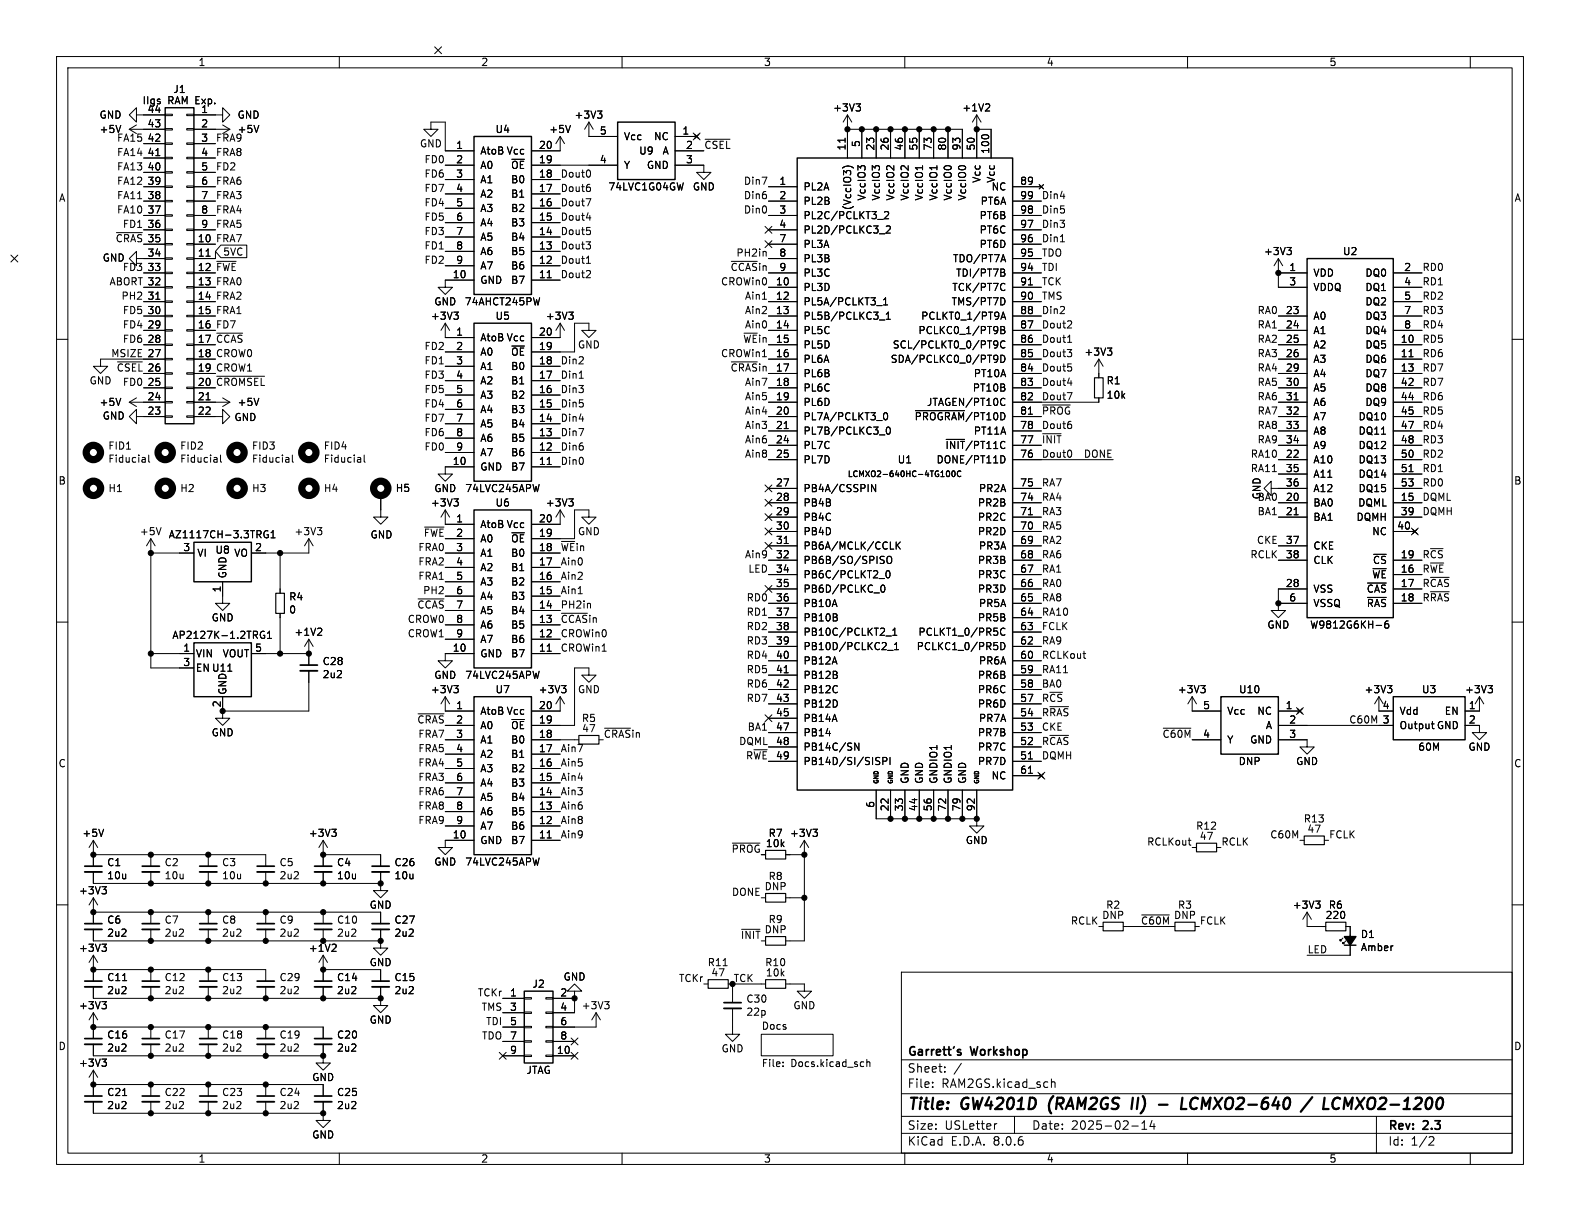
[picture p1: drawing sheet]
<svg xmlns="http://www.w3.org/2000/svg" width="279mm" height="216mm" viewBox="0 0 279 216" stroke-linecap="round" stroke-linejoin="round" font-family="sans-serif">
<defs><g id="words">
<g font-size="2.8">
<text x="160.4" y="196.8">Title:</text>
<text x="170.1" y="196.8">GW4201D</text>
<text x="186.3" y="196.8">(RAM2GS</text>
<text x="201.8" y="196.8">II)</text>
<text x="212.1" y="196.8">LCMXO2-640</text>
<text x="234.4" y="196.8">/</text>
<text x="238.9" y="196.8">LCMXO2-1200</text>
</g>
<g font-size="2.1">
<text x="160.4" y="189.9">Sheet:</text>
<text x="160.4" y="187.1">Garrett's</text>
<text x="171.8" y="187.1">Workshop</text>
<text x="160.4" y="192.6">File:</text>
<text x="166.5" y="192.6">RAM2GS.kicad_sch</text>
<text x="160.4" y="202.8">KiCad</text>
<text x="160.4" y="200">Size:</text>
<text x="167.1" y="200">USLetter</text>
<text x="168.1" y="202.8">E.D.A.</text>
<text x="175.7" y="202.8">8.0.6</text>
<text x="182.4" y="200">Date:</text>
<text x="189.4" y="200">2025-02-14</text>
<text x="245.4" y="200.2">Rev:</text>
<text x="245.4" y="202.8">Id:</text>
<text x="249.5" y="202.8">1/2</text>
<text x="251.8" y="200.2">2.3</text>
</g>
<g font-size="1.8">
<text x="35" y="11.9">1</text>
<text x="85" y="11.9">2</text>
<text x="135" y="11.9">3</text>
<text x="185" y="11.9">4</text>
<text x="235" y="11.9">5</text>
<text x="30.6" y="16.6">J1</text>
<text x="17.5" y="21.2">GND</text>
<text x="17.5" y="23.7">+5V</text>
<text x="25.1" y="18.6">IIgs</text>
<text x="26" y="22.6">43</text>
<text x="26" y="20.1">44</text>
<text x="29.7" y="18.6">RAM Exp.</text>
<text x="35.5" y="20.1">1</text>
<text x="35.5" y="22.6">2</text>
<text x="41.9" y="23.7">+5V</text>
<text x="41.9" y="21.2">GND</text>
<text x="87.5" y="23.7">U4</text>
<text x="97" y="23.7">+5V</text>
<text x="101.5" y="21.2">+3V3</text>
<text x="106" y="23.9">5</text>
<text x="120.6" y="23.9">1</text>
<text x="147.2" y="19.9">+3V3</text>
<text x="170.1" y="19.9">+1V2</text>
<text x="20.6" y="27.7">FA14</text>
<text x="20.6" y="25.1">FA15</text>
<text x="26" y="27.7">41</text>
<text x="26" y="25.1">42</text>
<text x="35.5" y="25.1">3</text>
<text x="35.5" y="27.7">4</text>
<text x="38.1" y="27.7">FRA8</text>
<text x="38.1" y="25.1">FRA9</text>
<text x="74.2" y="26.3">GND</text>
<text x="75" y="28.9">FD0</text>
<text x="80.6" y="26.4">1</text>
<text x="80.6" y="29">2</text>
<text x="84.8" y="27.5">AtoB Vcc</text>
<text x="95.2" y="29">19</text>
<text x="95.2" y="26.4">20</text>
<text x="106" y="29">4</text>
<text x="110.2" y="25">Vcc</text>
<text x="112.9" y="27.5">U9</text>
<text x="115.6" y="25">NC</text>
<text x="117.1" y="27.5">A</text>
<text x="121.2" y="26.4">2</text>
<text x="121.2" y="29">3</text>
<text x="124.5" y="26.4">~{CSEL}</text>
<text x="149.6" y="26.7" transform="rotate(-90 149.6 26.7)">11</text>
<text x="152.1" y="26.1" transform="rotate(-90 152.1 26.1)">5</text>
<text x="154.7" y="26.7" transform="rotate(-90 154.7 26.7)">23</text>
<text x="157.2" y="26.7" transform="rotate(-90 157.2 26.7)">26</text>
<text x="159.8" y="26.7" transform="rotate(-90 159.8 26.7)">46</text>
<text x="162.3" y="26.7" transform="rotate(-90 162.3 26.7)">55</text>
<text x="164.8" y="26.7" transform="rotate(-90 164.8 26.7)">73</text>
<text x="167.4" y="26.7" transform="rotate(-90 167.4 26.7)">80</text>
<text x="169.9" y="26.7" transform="rotate(-90 169.9 26.7)">93</text>
<text x="172.5" y="26.7" transform="rotate(-90 172.5 26.7)">50</text>
<text x="175" y="27.3" transform="rotate(-90 175 27.3)">100</text>
<text x="10.3" y="35.9">A</text>
<text x="20.6" y="32.8">FA12</text>
<text x="20.6" y="30.2">FA13</text>
<text x="20.6" y="35.3">FA11</text>
<text x="26" y="35.3">38</text>
<text x="26" y="32.8">39</text>
<text x="26" y="30.2">40</text>
<text x="35.5" y="30.2">5</text>
<text x="35.5" y="32.8">6</text>
<text x="35.5" y="35.3">7</text>
<text x="38.1" y="30.2">FD2</text>
<text x="38.1" y="32.8">FRA6</text>
<text x="38.1" y="35.3">FRA3</text>
<text x="75" y="34">FD7</text>
<text x="75" y="31.5">FD6</text>
<text x="80.6" y="31.5">3</text>
<text x="80.6" y="34">4</text>
<text x="84.8" y="30.1">A0</text>
<text x="84.8" y="32.6">A1</text>
<text x="84.8" y="35.2">A2</text>
<text x="90.3" y="35.2">B1</text>
<text x="90.3" y="32.6">B0</text>
<text x="90.3" y="30.1">~{OE}</text>
<text x="95.2" y="34">17</text>
<text x="95.2" y="31.5">18</text>
<text x="99.1" y="31.5">Dout0</text>
<text x="99.1" y="34">Dout6</text>
<text x="107.5" y="33.9">74LVC1G04GW</text>
<text x="110.2" y="30.1">Y</text>
<text x="114.3" y="30.1">GND</text>
<text x="122.4" y="33.9">GND</text>
<text x="131.5" y="35.3">Din6</text>
<text x="131.5" y="32.8">Din7</text>
<text x="137.7" y="32.8">1</text>
<text x="137.7" y="35.3">2</text>
<text x="142" y="33.9">PL2A</text>
<text x="153.3" y="35.6" transform="rotate(-90 153.3 35.6)">VccIO3</text>
<text x="155.8" y="35.6" transform="rotate(-90 155.8 35.6)">VccIO3</text>
<text x="158.3" y="35.6" transform="rotate(-90 158.3 35.6)">VccIO2</text>
<text x="160.9" y="35.6" transform="rotate(-90 160.9 35.6)">VccIO2</text>
<text x="163.4" y="35.6" transform="rotate(-90 163.4 35.6)">VccIO1</text>
<text x="166" y="35.6" transform="rotate(-90 166 35.6)">VccIO1</text>
<text x="168.5" y="35.6" transform="rotate(-90 168.5 35.6)">VccIO0</text>
<text x="171" y="35.6" transform="rotate(-90 171 35.6)">VccIO0</text>
<text x="173.6" y="32.4" transform="rotate(-90 173.6 32.4)">Vcc</text>
<text x="175.3" y="33.9">NC</text>
<text x="176.1" y="32.4" transform="rotate(-90 176.1 32.4)">Vcc</text>
<text x="180.3" y="32.8">89</text>
<text x="180.3" y="35.3">99</text>
<text x="184.1" y="35.3">Din4</text>
<text x="267.7" y="35.9">A</text>
<text x="20.6" y="37.8">FA10</text>
<text x="21.6" y="40.4">FD1</text>
<text x="26" y="40.4">36</text>
<text x="26" y="37.8">37</text>
<text x="35.5" y="37.8">8</text>
<text x="35.5" y="40.4">9</text>
<text x="38.1" y="40.4">FRA5</text>
<text x="38.1" y="37.8">FRA4</text>
<text x="75" y="36.6">FD4</text>
<text x="75" y="41.6">FD3</text>
<text x="75" y="39.1">FD5</text>
<text x="80.6" y="36.6">5</text>
<text x="80.6" y="39.1">6</text>
<text x="80.6" y="41.7">7</text>
<text x="84.8" y="37.7">A3</text>
<text x="84.8" y="40.2">A4</text>
<text x="90.3" y="40.2">B3</text>
<text x="90.3" y="37.7">B2</text>
<text x="95.2" y="41.7">14</text>
<text x="95.2" y="39.1">15</text>
<text x="95.2" y="36.6">16</text>
<text x="99.1" y="39.1">Dout4</text>
<text x="99.1" y="36.6">Dout7</text>
<text x="99.1" y="41.6">Dout5</text>
<text x="131.5" y="37.8">Din0</text>
<text x="137.7" y="37.8">3</text>
<text x="137.7" y="40.4">4</text>
<text x="142" y="36.4">PL2B</text>
<text x="142" y="39">PL2C/PCLKT3_2</text>
<text x="142" y="41.5">PL2D/PCLKC3_2</text>
<text x="150.7" y="37.3" transform="rotate(-90 150.7 37.3)">(VccIO3)</text>
<text x="173.1" y="41.5">PT6C</text>
<text x="173.1" y="39">PT6B</text>
<text x="173.3" y="36.4">PT6A</text>
<text x="180.3" y="40.4">97</text>
<text x="180.3" y="37.8">98</text>
<text x="184.1" y="37.8">Din5</text>
<text x="184.1" y="40.4">Din3</text>
<text x="18.1" y="46.5">GND</text>
<text x="20.4" y="42.9">~{CRAS}</text>
<text x="21.6" y="48">FD3</text>
<text x="26" y="45.5">34</text>
<text x="26" y="42.9">35</text>
<text x="34.9" y="42.9">10</text>
<text x="34.9" y="45.5">11</text>
<text x="38.1" y="42.9">FRA7</text>
<text x="38.1" y="48">~{FWE}</text>
<text x="39.4" y="45.4">5VC</text>
<text x="75" y="46.7">FD2</text>
<text x="75" y="44.2">FD1</text>
<text x="80.6" y="44.2">8</text>
<text x="80.6" y="46.7">9</text>
<text x="84.8" y="42.8">A5</text>
<text x="84.8" y="45.3">A6</text>
<text x="84.8" y="47.9">A7</text>
<text x="90.3" y="47.9">B6</text>
<text x="90.3" y="45.3">B5</text>
<text x="90.3" y="42.8">B4</text>
<text x="95.2" y="46.7">12</text>
<text x="95.2" y="44.2">13</text>
<text x="99.1" y="46.7">Dout1</text>
<text x="99.1" y="44.2">Dout3</text>
<text x="129.1" y="48">~{CCAS}in9</text>
<text x="130.1" y="45.5">PH2in</text>
<text x="137.7" y="42.9">7</text>
<text x="137.7" y="45.5">8</text>
<text x="142" y="44">PL3A</text>
<text x="142" y="46.6">PL3B</text>
<text x="168.4" y="46.6">TDO/PT7A</text>
<text x="173.1" y="44">PT6D</text>
<text x="180.3" y="45.5">95</text>
<text x="180.3" y="42.9">96</text>
<text x="184.1" y="45.5">TDO</text>
<text x="184.1" y="48">TDI</text>
<text x="184.1" y="42.9">Din1</text>
<text x="223.4" y="45.3">+3V3</text>
<text x="237.4" y="45.3">U2</text>
<text x="251.5" y="48">RD0</text>
<text x="19.3" y="50.5">ABORT 32</text>
<text x="21.4" y="53.1">PH2</text>
<text x="26" y="53.1">31</text>
<text x="26" y="48">33</text>
<text x="26" y="50.5">32</text>
<text x="34.9" y="48">12</text>
<text x="34.9" y="50.5">13</text>
<text x="34.9" y="53.1">14</text>
<text x="38.1" y="53.1">FRA2</text>
<text x="38.1" y="50.5">FRA0</text>
<text x="80" y="49.3">10</text>
<text x="84.8" y="50.4">GND</text>
<text x="90.3" y="50.4">B7</text>
<text x="95.2" y="49.3">11</text>
<text x="99.1" y="49.3">Dout2</text>
<text x="127.4" y="50.5">CROWin0</text>
<text x="131.6" y="53.1">Ain1</text>
<text x="137.1" y="50.5">10</text>
<text x="137.1" y="53.1">12</text>
<text x="137.7" y="48">9</text>
<text x="142" y="51.7">PL3D</text>
<text x="142" y="49.1">PL3C</text>
<text x="168.3" y="51.7">TCK/PT7C</text>
<text x="169" y="49.1">TDI/PT7B</text>
<text x="180.3" y="53.1">90</text>
<text x="180.3" y="50.5">91</text>
<text x="180.3" y="48">94</text>
<text x="184.1" y="50.5">TCK</text>
<text x="184.1" y="53.1">TMS</text>
<text x="227.9" y="48">1</text>
<text x="227.9" y="50.5">3</text>
<text x="232.2" y="49.1">VDD</text>
<text x="232.2" y="51.7">VDDQ</text>
<text x="241.4" y="49.1">DQ0</text>
<text x="241.4" y="51.7">DQ1</text>
<text x="248.2" y="48">2</text>
<text x="248.2" y="50.5">4</text>
<text x="248.2" y="53.1">5</text>
<text x="251.5" y="50.5">RD1</text>
<text x="251.5" y="53.1">RD2</text>
<text x="21.6" y="58.2">FD4</text>
<text x="21.6" y="55.6">FD5</text>
<text x="26" y="58.2">29</text>
<text x="26" y="55.6">30</text>
<text x="34.9" y="55.6">15</text>
<text x="34.9" y="58.2">16</text>
<text x="38.1" y="55.6">FRA1</text>
<text x="38.1" y="58.2">FD7</text>
<text x="76.1" y="56.7">+3V3</text>
<text x="76.7" y="54.2">GND</text>
<text x="80.6" y="59.4">1</text>
<text x="82.1" y="54.2">74AHCT245PW</text>
<text x="87.5" y="56.7">U5</text>
<text x="95.2" y="59.4">20</text>
<text x="96.4" y="56.7">+3V3</text>
<text x="131.6" y="58.2">Ain0</text>
<text x="131.6" y="55.6">Ain2</text>
<text x="137.1" y="55.6">13</text>
<text x="137.1" y="58.2">14</text>
<text x="142" y="54.2">PL5A/PCLKT3_1</text>
<text x="142" y="56.7">PL5B/PCLKC3_1</text>
<text x="142" y="59.3">PL5C</text>
<text x="162.3" y="59.3">PCLKC0_1/PT9B</text>
<text x="162.8" y="56.7">PCLKT0_1/PT9A</text>
<text x="168.2" y="54.2">TMS/PT7D</text>
<text x="180.3" y="58.2">87</text>
<text x="180.3" y="55.6">88</text>
<text x="184.1" y="58.2">Dout2</text>
<text x="184.1" y="55.6">Din2</text>
<text x="222.3" y="55.6">RA0</text>
<text x="222.3" y="58.2">RA1</text>
<text x="227.3" y="55.6">23</text>
<text x="227.3" y="58.2">24</text>
<text x="232.2" y="56.7">A0</text>
<text x="232.2" y="59.3">A1</text>
<text x="241.4" y="54.2">DQ2</text>
<text x="241.4" y="56.7">DQ3</text>
<text x="241.4" y="59.3">DQ4</text>
<text x="248.2" y="55.6">7</text>
<text x="248.2" y="58.2">8</text>
<text x="251.5" y="55.6">RD3</text>
<text x="251.5" y="58.2">RD4</text>
<text x="19.6" y="63.2">MSIZE 27</text>
<text x="20.5" y="65.8">~{CSEL}</text>
<text x="21.6" y="60.7">FD6</text>
<text x="26" y="65.8">26</text>
<text x="26" y="60.7">28</text>
<text x="26" y="63.2">27</text>
<text x="34.9" y="60.7">17</text>
<text x="34.9" y="63.2">18</text>
<text x="34.9" y="65.8">19</text>
<text x="38.1" y="63.2">CROW0</text>
<text x="38.1" y="65.8">CROW1</text>
<text x="38.1" y="60.7">~{CCAS}</text>
<text x="75" y="62">FD2</text>
<text x="75" y="64.5">FD1</text>
<text x="80.6" y="62">2</text>
<text x="80.6" y="64.5">3</text>
<text x="84.8" y="60.6">AtoB Vcc</text>
<text x="84.8" y="63.1">A0</text>
<text x="84.8" y="65.6">A1</text>
<text x="90.3" y="65.6">B0</text>
<text x="90.3" y="63.1">~{OE}</text>
<text x="95.2" y="64.5">18</text>
<text x="95.2" y="62">19</text>
<text x="99.1" y="64.5">Din2</text>
<text x="102.1" y="61.8">GND</text>
<text x="127.4" y="63.2">CROWin1</text>
<text x="129.1" y="65.8">~{CRAS}in17</text>
<text x="131.3" y="60.7">~{WE}in15</text>
<text x="137.1" y="63.2">16</text>
<text x="137.1" y="60.7">15</text>
<text x="137.1" y="65.8">17</text>
<text x="142" y="61.8">PL5D</text>
<text x="142" y="64.4">PL6A</text>
<text x="157.4" y="64.4">SDA/PCLKC0_0/PT9D</text>
<text x="157.8" y="61.8">SCL/PCLKT0_0/PT9C</text>
<text x="180.3" y="65.8">84</text>
<text x="180.3" y="63.2">85</text>
<text x="180.3" y="60.7">86</text>
<text x="184.1" y="65.8">Dout5</text>
<text x="184.1" y="60.7">Dout1</text>
<text x="184.1" y="63.2">Dout3</text>
<text x="191.7" y="63.1">+3V3</text>
<text x="222.3" y="60.7">RA2</text>
<text x="222.3" y="63.2">RA3</text>
<text x="222.3" y="65.8">RA4</text>
<text x="227.3" y="60.7">25</text>
<text x="227.3" y="63.2">26</text>
<text x="227.3" y="65.8">29</text>
<text x="232.2" y="61.8">A2</text>
<text x="232.2" y="64.4">A3</text>
<text x="241.4" y="61.8">DQ5</text>
<text x="241.4" y="64.4">DQ6</text>
<text x="247.6" y="60.7">10</text>
<text x="247.6" y="63.2">11</text>
<text x="247.6" y="65.8">13</text>
<text x="251.5" y="63.2">RD6</text>
<text x="251.5" y="60.7">RD5</text>
<text x="251.5" y="65.8">RD7</text>
<text x="15.7" y="68.2">GND</text>
<text x="17.5" y="72">+5V</text>
<text x="21.6" y="68.3">FD0</text>
<text x="26" y="70.9">24</text>
<text x="26" y="68.3">25</text>
<text x="34.9" y="68.3">20</text>
<text x="34.9" y="70.9">21</text>
<text x="38.1" y="68.3">~{CROMSEL}</text>
<text x="41.9" y="72">+5V</text>
<text x="75" y="69.6">FD5</text>
<text x="75" y="67">FD3</text>
<text x="80.6" y="67.1">4</text>
<text x="80.6" y="69.6">5</text>
<text x="84.8" y="68.2">A2</text>
<text x="84.8" y="70.7">A3</text>
<text x="90.3" y="70.7">B2</text>
<text x="90.3" y="68.2">B1</text>
<text x="95.2" y="69.6">16</text>
<text x="95.2" y="67.1">17</text>
<text x="99.1" y="67">Din1</text>
<text x="99.1" y="69.6">Din3</text>
<text x="131.6" y="70.9">Ain5</text>
<text x="131.6" y="68.3">Ain7</text>
<text x="137.1" y="68.3">18</text>
<text x="137.1" y="70.9">19</text>
<text x="142" y="66.9">PL6B</text>
<text x="142" y="69.4">PL6C</text>
<text x="142" y="72">PL6D</text>
<text x="163.8" y="72">JTAGEN/PT10C</text>
<text x="171.9" y="69.4">PT10B</text>
<text x="172.1" y="66.9">PT10A</text>
<text x="180.3" y="70.9">82</text>
<text x="180.3" y="68.3">83</text>
<text x="184.1" y="68.3">Dout4</text>
<text x="184.1" y="70.9">Dout7</text>
<text x="195.6" y="68.2">R1</text>
<text x="195.6" y="70.7">10k</text>
<text x="222.3" y="68.3">RA5</text>
<text x="222.3" y="70.9">RA6</text>
<text x="227.3" y="68.3">30</text>
<text x="227.3" y="70.9">31</text>
<text x="232.2" y="66.9">A4</text>
<text x="232.2" y="69.4">A5</text>
<text x="232.2" y="72">A6</text>
<text x="241.4" y="66.9">DQ7</text>
<text x="241.4" y="69.4">DQ8</text>
<text x="241.4" y="72">DQ9</text>
<text x="247.6" y="68.3">42</text>
<text x="247.6" y="70.9">44</text>
<text x="251.5" y="68.3">RD7</text>
<text x="251.5" y="70.9">RD6</text>
<text x="18.1" y="74.4">GND</text>
<text x="26" y="73.4">23</text>
<text x="34.9" y="73.4">22</text>
<text x="41.4" y="74.7">GND</text>
<text x="75" y="72.1">FD4</text>
<text x="75" y="77.2">FD6</text>
<text x="75" y="74.7">FD7</text>
<text x="80.6" y="72.1">6</text>
<text x="80.6" y="74.7">7</text>
<text x="80.6" y="77.2">8</text>
<text x="84.8" y="73.3">A4</text>
<text x="84.8" y="75.8">A5</text>
<text x="90.3" y="75.8">B4</text>
<text x="90.3" y="73.3">B3</text>
<text x="95.2" y="77.2">13</text>
<text x="95.2" y="74.7">14</text>
<text x="95.2" y="72.1">15</text>
<text x="99.1" y="77.2">Din7</text>
<text x="99.1" y="74.7">Din4</text>
<text x="99.1" y="72.1">Din5</text>
<text x="131.6" y="75.9">Ain3</text>
<text x="131.6" y="73.4">Ain4</text>
<text x="137.1" y="73.4">20</text>
<text x="137.1" y="75.9">21</text>
<text x="142" y="74.5">PL7A/PCLKT3_0</text>
<text x="142" y="77.1">PL7B/PCLKC3_0</text>
<text x="161.6" y="74.5">~{PROGRAM}/PT10D</text>
<text x="172.1" y="77.1">PT11A</text>
<text x="180.3" y="75.9">78</text>
<text x="180.3" y="73.4">81</text>
<text x="184.1" y="73.4">~{PROG}</text>
<text x="184.1" y="75.9">Dout6</text>
<text x="222.3" y="75.9">RA8</text>
<text x="222.3" y="73.4">RA7</text>
<text x="227.3" y="73.4">32</text>
<text x="227.3" y="75.9">33</text>
<text x="232.2" y="74.5">A7</text>
<text x="232.2" y="77.1">A8</text>
<text x="240.1" y="74.5">DQ10</text>
<text x="240.1" y="77.1">DQ11</text>
<text x="247.6" y="73.4">45</text>
<text x="247.6" y="75.9">47</text>
<text x="251.5" y="75.9">RD4</text>
<text x="251.5" y="73.4">RD5</text>
<text x="19.1" y="79.7">FID1</text>
<text x="19.1" y="82">Fiducial</text>
<text x="31.8" y="79.7">FID2</text>
<text x="31.8" y="82">Fiducial</text>
<text x="44.5" y="79.7">FID3</text>
<text x="44.5" y="82">Fiducial</text>
<text x="57.2" y="79.7">FID4</text>
<text x="57.2" y="82">Fiducial</text>
<text x="75" y="79.7">FD0</text>
<text x="80" y="82.3">10</text>
<text x="80.6" y="79.8">9</text>
<text x="84.8" y="83.4">GND</text>
<text x="84.8" y="78.3">A6</text>
<text x="84.8" y="80.9">A7</text>
<text x="90.3" y="83.4">B7</text>
<text x="90.3" y="80.9">B6</text>
<text x="90.3" y="78.3">B5</text>
<text x="95.2" y="82.3">11</text>
<text x="95.2" y="79.8">12</text>
<text x="99.1" y="82.3">Din0</text>
<text x="99.1" y="79.7">Din6</text>
<text x="131.6" y="81">Ain8</text>
<text x="131.6" y="78.5">Ain6</text>
<text x="137.1" y="78.5">24</text>
<text x="137.1" y="81">25</text>
<text x="142" y="79.6">PL7C</text>
<text x="142" y="82.1">PL7D</text>
<text x="158.6" y="82.1">U1</text>
<text x="165.5" y="82.1">DONE/PT11D</text>
<text x="167.1" y="79.6">~{INIT}/PT11C</text>
<text x="180.3" y="81">76</text>
<text x="180.3" y="78.5">77</text>
<text x="184.1" y="81">Dout0</text>
<text x="184.1" y="78.5">~{INIT}</text>
<text x="191.6" y="81">DONE</text>
<text x="221.1" y="81">RA10</text>
<text x="221.1" y="83.6">RA11</text>
<text x="222.3" y="78.5">RA9</text>
<text x="227.3" y="81">22</text>
<text x="227.3" y="78.5">34</text>
<text x="227.3" y="83.6">35</text>
<text x="232.2" y="82.1">A10</text>
<text x="232.2" y="79.6">A9</text>
<text x="240.1" y="79.6">DQ12</text>
<text x="240.1" y="82.1">DQ13</text>
<text x="247.6" y="78.5">48</text>
<text x="247.6" y="81">50</text>
<text x="247.6" y="83.6">51</text>
<text x="251.5" y="83.6">RD1</text>
<text x="251.5" y="78.5">RD3</text>
<text x="251.5" y="81">RD2</text>
<text x="10.3" y="85.9">B</text>
<text x="19.1" y="87.2">H1</text>
<text x="31.8" y="87.2">H2</text>
<text x="44.5" y="87.2">H3</text>
<text x="57.2" y="87.2">H4</text>
<text x="69.9" y="87.2">H5</text>
<text x="76.1" y="89.8">+3V3</text>
<text x="76.7" y="87.2">GND</text>
<text x="82.2" y="87.2">74LVC245APW</text>
<text x="87.5" y="89.8">U6</text>
<text x="96.4" y="89.8">+3V3</text>
<text x="137.1" y="86.1">27</text>
<text x="137.1" y="88.6">28</text>
<text x="142" y="87.2">PB4A/CSSPIN</text>
<text x="142" y="89.8">PB4B</text>
<text x="172.8" y="89.8">PR2B</text>
<text x="173" y="87.2">PR2A</text>
<text x="180.3" y="88.6">74</text>
<text x="180.3" y="86.1">75</text>
<text x="184.1" y="88.6">RA4</text>
<text x="184.1" y="86.1">RA7</text>
<text x="222.3" y="88.6">BA0</text>
<text x="223.1" y="88.4" transform="rotate(-90 223.1 88.4)">GND</text>
<text x="227.3" y="88.6">20</text>
<text x="227.3" y="86.1">36</text>
<text x="232.2" y="89.8">BA0</text>
<text x="232.2" y="84.7">A11</text>
<text x="232.2" y="87.2">A12</text>
<text x="240.1" y="89.8">DQML</text>
<text x="240.1" y="84.7">DQ14</text>
<text x="240.1" y="87.2">DQ15</text>
<text x="247.6" y="88.6">15</text>
<text x="247.6" y="86.1">53</text>
<text x="251.5" y="88.6">DQML</text>
<text x="251.5" y="86.1">RD0</text>
<text x="267.7" y="85.9">B</text>
<text x="24.6" y="94.8">+5V</text>
<text x="29.7" y="95.4">AZ1117CH-3.3TRG1</text>
<text x="52" y="94.8">+3V3</text>
<text x="65.4" y="95.4">GND</text>
<text x="74.8" y="95">~{FWE}2</text>
<text x="80.6" y="92.5">1</text>
<text x="80.6" y="95">2</text>
<text x="84.8" y="93.6">AtoB Vcc</text>
<text x="95.2" y="95">19</text>
<text x="95.2" y="92.5">20</text>
<text x="102.1" y="94.8">GND</text>
<text x="137.1" y="91.2">29</text>
<text x="137.1" y="93.7">30</text>
<text x="142" y="92.3">PB4C</text>
<text x="142" y="94.8">PB4D</text>
<text x="172.8" y="94.8">PR2D</text>
<text x="172.8" y="92.3">PR2C</text>
<text x="180.3" y="93.7">70</text>
<text x="180.3" y="91.2">71</text>
<text x="184.1" y="91.2">RA3</text>
<text x="184.1" y="93.7">RA5</text>
<text x="222.3" y="91.2">BA1</text>
<text x="227.3" y="91.2">21</text>
<text x="232.2" y="92.3">BA1</text>
<text x="239.8" y="92.3">DQMH</text>
<text x="242.6" y="94.8">NC</text>
<text x="247" y="93.7">40</text>
<text x="247.6" y="91.2">39</text>
<text x="251.5" y="91.2">DQMH</text>
<text x="32.3" y="97.5">3</text>
<text x="34.8" y="98.7">VI</text>
<text x="38" y="98.1">U8</text>
<text x="41.3" y="98.7">VO</text>
<text x="45" y="97.5">2</text>
<text x="73.9" y="97.5">FRA0</text>
<text x="73.9" y="100.1">FRA2</text>
<text x="80.6" y="97.5">3</text>
<text x="80.6" y="100.1">4</text>
<text x="84.8" y="96.1">A0</text>
<text x="84.8" y="98.7">A1</text>
<text x="84.8" y="101.2">A2</text>
<text x="90.3" y="101.2">B1</text>
<text x="90.3" y="98.7">B0</text>
<text x="90.3" y="96.1">~{OE}</text>
<text x="95.2" y="100.1">17</text>
<text x="95.2" y="97.5">18</text>
<text x="99.1" y="100.1">Ain0</text>
<text x="99.1" y="97.5">~{WE}in</text>
<text x="131.6" y="98.8">Ain9</text>
<text x="132.2" y="101.3">LED</text>
<text x="137.1" y="96.3">31</text>
<text x="137.1" y="98.8">32</text>
<text x="137.1" y="101.3">34</text>
<text x="142" y="97.4">PB6A/MCLK/CCLK</text>
<text x="142" y="99.9">PB6B/SO/SPISO</text>
<text x="172.8" y="99.9">PR3B</text>
<text x="173" y="97.4">PR3A</text>
<text x="180.3" y="101.3">67</text>
<text x="180.3" y="98.8">68</text>
<text x="180.3" y="96.3">69</text>
<text x="184.1" y="96.3">RA2</text>
<text x="184.1" y="98.8">RA6</text>
<text x="184.1" y="101.3">RA1</text>
<text x="221" y="98.8">RCLK</text>
<text x="222.2" y="96.3">CKE</text>
<text x="227.3" y="96.3">37</text>
<text x="227.3" y="98.8">38</text>
<text x="232.2" y="97.4">CKE</text>
<text x="232.2" y="99.9">CLK</text>
<text x="242.7" y="99.9">~{CS}</text>
<text x="247.6" y="101.3">16</text>
<text x="247.6" y="98.8">19</text>
<text x="251.5" y="98.8">R~{CS}</text>
<text x="251.5" y="101.3">R~{WE}</text>
<text x="39.1" y="104.8" transform="rotate(-90 39.1 104.8)">1</text>
<text x="40.2" y="102.4" transform="rotate(-90 40.2 102.4)">GND</text>
<text x="51" y="106.4">R4</text>
<text x="73.7" y="107.7">~{CCAS}7</text>
<text x="73.9" y="102.6">FRA1</text>
<text x="74.7" y="105.1">PH2</text>
<text x="80.6" y="102.6">5</text>
<text x="80.6" y="105.2">6</text>
<text x="80.6" y="107.7">7</text>
<text x="84.8" y="103.7">A3</text>
<text x="84.8" y="106.3">A4</text>
<text x="90.3" y="106.3">B3</text>
<text x="90.3" y="103.7">B2</text>
<text x="95.2" y="107.7">14</text>
<text x="95.2" y="105.2">15</text>
<text x="95.2" y="102.6">16</text>
<text x="99.1" y="102.6">Ain2</text>
<text x="99.1" y="107.7">PH2in</text>
<text x="99.1" y="105.1">Ain1</text>
<text x="131.9" y="106.4">RD0</text>
<text x="137.1" y="103.9">35</text>
<text x="137.1" y="106.4">36</text>
<text x="142" y="102.5">PB6C/PCLKT2_0</text>
<text x="142" y="105">PB6D/PCLKC_0</text>
<text x="142" y="107.5">PB10A</text>
<text x="172.8" y="105">PR3D</text>
<text x="172.8" y="102.5">PR3C</text>
<text x="173" y="107.5">PR5A</text>
<text x="180.3" y="106.4">65</text>
<text x="180.3" y="103.9">66</text>
<text x="184.1" y="103.9">RA0</text>
<text x="184.1" y="106.4">RA8</text>
<text x="227.3" y="103.9">28</text>
<text x="227.9" y="106.4">6</text>
<text x="232.2" y="105">VSS</text>
<text x="232.2" y="107.5">VSSQ</text>
<text x="241.6" y="105">~{CAS}</text>
<text x="241.6" y="107.5">~{RAS}</text>
<text x="242.6" y="102.5">~{WE}</text>
<text x="247.6" y="103.9">17</text>
<text x="247.6" y="106.4">18</text>
<text x="251.5" y="103.9">R~{CAS}</text>
<text x="251.5" y="106.4">R~{RAS}</text>
<text x="30.4" y="113.2">AP2127K-1.2TRG1</text>
<text x="37.3" y="110.1">GND</text>
<text x="51" y="108.7">0</text>
<text x="52" y="112.6">+1V2</text>
<text x="72" y="110.2">CROW0</text>
<text x="72" y="112.8">CROW1</text>
<text x="80.6" y="110.2">8</text>
<text x="80.6" y="112.8">9</text>
<text x="84.8" y="108.8">A5</text>
<text x="84.8" y="111.4">A6</text>
<text x="84.8" y="113.9">A7</text>
<text x="90.3" y="113.9">B6</text>
<text x="90.3" y="111.4">B5</text>
<text x="90.3" y="108.8">B4</text>
<text x="95.2" y="112.8">12</text>
<text x="95.2" y="110.2">13</text>
<text x="99.1" y="112.8">CROWin0</text>
<text x="99.1" y="110.2">~{CCAS}in</text>
<text x="131.9" y="111.5">RD2</text>
<text x="131.9" y="109">RD1</text>
<text x="137.1" y="109">37</text>
<text x="137.1" y="111.5">38</text>
<text x="142" y="110.1">PB10B</text>
<text x="142" y="112.6">PB10C/PCLKT2_1</text>
<text x="162.3" y="112.6">PCLKT1_0/PR5C</text>
<text x="172.8" y="110.1">PR5B</text>
<text x="180.3" y="111.5">63</text>
<text x="180.3" y="109">64</text>
<text x="184.1" y="109">RA10</text>
<text x="184.1" y="111.5">FCLK</text>
<text x="224" y="111.4">GND</text>
<text x="231.6" y="111.4">W9812G6KH-6</text>
<text x="32.3" y="115.3">1</text>
<text x="32.3" y="117.9">3</text>
<text x="34.5" y="116.4">VIN</text>
<text x="34.5" y="119">EN U11</text>
<text x="39.3" y="116.4">VOUT</text>
<text x="45" y="115.3">5</text>
<text x="57" y="117.8">C28</text>
<text x="80" y="115.3">10</text>
<text x="84.8" y="116.4">GND</text>
<text x="90.3" y="116.4">B7</text>
<text x="95.2" y="115.3">11</text>
<text x="99.1" y="115.3">CROWin1</text>
<text x="131.9" y="114">RD3</text>
<text x="131.9" y="116.6">RD4</text>
<text x="131.9" y="119.1">RD5</text>
<text x="137.1" y="114">39</text>
<text x="137.1" y="116.6">40</text>
<text x="137.1" y="119.1">41</text>
<text x="142" y="115.2">PB10D/PCLKC2_1</text>
<text x="142" y="117.7">PB12A</text>
<text x="162" y="115.2">PCLKC1_0/PR5D</text>
<text x="173" y="117.7">PR6A</text>
<text x="180.3" y="119.1">59</text>
<text x="180.3" y="116.6">60</text>
<text x="180.3" y="114">62</text>
<text x="184.1" y="119.1">RA11</text>
<text x="184.1" y="116.6">RCLKout</text>
<text x="184.1" y="114">RA9</text>
<text x="39.1" y="125.2" transform="rotate(-90 39.1 125.2)">2</text>
<text x="40.2" y="122.9" transform="rotate(-90 40.2 122.9)">GND</text>
<text x="57" y="120.1">2u2</text>
<text x="76.1" y="122.8">+3V3</text>
<text x="76.7" y="120.2">GND</text>
<text x="80.6" y="125.5">1</text>
<text x="82.2" y="120.2">74LVC245APW</text>
<text x="87.5" y="122.8">U7</text>
<text x="95.1" y="122.8">+3V3</text>
<text x="95.2" y="125.5">20</text>
<text x="102.1" y="122.8">GND</text>
<text x="131.9" y="121.7">RD6</text>
<text x="131.9" y="124.2">RD7</text>
<text x="137.1" y="121.7">42</text>
<text x="137.1" y="124.2">43</text>
<text x="142" y="120.2">PB12B</text>
<text x="142" y="122.8">PB12C</text>
<text x="142" y="125.3">PB12D</text>
<text x="172.8" y="125.3">PR6D</text>
<text x="172.8" y="122.8">PR6C</text>
<text x="172.8" y="120.2">PR6B</text>
<text x="180.3" y="124.2">57</text>
<text x="180.3" y="121.7">58</text>
<text x="184.1" y="121.7">BA0</text>
<text x="184.1" y="124.2">R~{CS}</text>
<text x="208.2" y="122.8">+3V3</text>
<text x="212.7" y="125.5">5</text>
<text x="219" y="122.8">U10</text>
<text x="227.3" y="125.5">1</text>
<text x="241.2" y="122.8">+3V3</text>
<text x="244.4" y="125.5">4</text>
<text x="251.4" y="122.8">U3</text>
<text x="259" y="122.8">+3V3</text>
<text x="259.6" y="125.5">1</text>
<text x="37.3" y="130.4">GND</text>
<text x="73.7" y="128">~{CRAS}2</text>
<text x="73.9" y="130.5">FRA7</text>
<text x="80.6" y="130.6">3</text>
<text x="80.6" y="128">2</text>
<text x="84.8" y="126.6">AtoB Vcc</text>
<text x="84.8" y="129.1">A0</text>
<text x="84.8" y="131.7">A1</text>
<text x="90.3" y="131.7">B0</text>
<text x="90.3" y="129.1">~{OE}</text>
<text x="95.2" y="130.6">18</text>
<text x="95.2" y="128">19</text>
<text x="102.8" y="127.9">R5</text>
<text x="102.8" y="129.7">47</text>
<text x="106.7" y="130.5">~{CRAS}in</text>
<text x="130.6" y="131.8">DQML</text>
<text x="132.1" y="129.3">BA1</text>
<text x="137.1" y="126.7">45</text>
<text x="137.1" y="129.3">47</text>
<text x="137.1" y="131.8">48</text>
<text x="142" y="127.9">PB14A</text>
<text x="142" y="130.4">PB14</text>
<text x="172.8" y="130.4">PR7B</text>
<text x="173" y="127.9">PR7A</text>
<text x="180.3" y="131.8">52</text>
<text x="180.3" y="129.3">53</text>
<text x="180.3" y="126.7">54</text>
<text x="184.1" y="131.8">R~{CAS}</text>
<text x="184.1" y="126.7">R~{RAS}</text>
<text x="184.1" y="129.3">CKE</text>
<text x="205.5" y="130.5">~{C60M}4</text>
<text x="212.7" y="130.6">4</text>
<text x="216.9" y="131.7">Y</text>
<text x="216.9" y="126.6">Vcc</text>
<text x="221" y="131.7">GND</text>
<text x="222.2" y="126.6">NC</text>
<text x="223.8" y="129.1">A</text>
<text x="227.9" y="128">2</text>
<text x="227.9" y="130.6">3</text>
<text x="238.5" y="128">C60M 3</text>
<text x="244.4" y="128">3</text>
<text x="247.4" y="129.1">Output</text>
<text x="247.4" y="126.6">Vdd</text>
<text x="254" y="129.1">GND</text>
<text x="255.4" y="126.6">EN</text>
<text x="259.6" y="128">2</text>
<text x="10.3" y="135.9">C</text>
<text x="73.9" y="135.6">FRA4</text>
<text x="73.9" y="133.1">FRA5</text>
<text x="80.6" y="133.1">4</text>
<text x="80.6" y="135.6">5</text>
<text x="84.8" y="134.2">A2</text>
<text x="84.8" y="136.8">A3</text>
<text x="90.3" y="136.8">B2</text>
<text x="90.3" y="134.2">B1</text>
<text x="95.2" y="135.6">16</text>
<text x="95.2" y="133.1">17</text>
<text x="99.1" y="135.6">Ain5</text>
<text x="99.1" y="133.1">Ain7</text>
<text x="131.8" y="134.4">R~{WE}</text>
<text x="137.1" y="134.4">49</text>
<text x="142" y="132.9">PB14C/SN</text>
<text x="142" y="135.5">PB14D/SI/SISPI</text>
<text x="172.8" y="135.5">PR7D</text>
<text x="172.8" y="132.9">PR7C</text>
<text x="180.3" y="134.4">51</text>
<text x="180.3" y="136.9">61</text>
<text x="184.1" y="134.4">DQMH</text>
<text x="218.9" y="135.5">DNP</text>
<text x="229.1" y="135.5">GND</text>
<text x="250.7" y="132.9">60M</text>
<text x="259.6" y="132.9">GND</text>
<text x="267.7" y="135.9">C</text>
<text x="73.9" y="138.2">FRA3</text>
<text x="73.9" y="143.2">FRA8</text>
<text x="73.9" y="140.7">FRA6</text>
<text x="80.6" y="138.2">6</text>
<text x="80.6" y="140.7">7</text>
<text x="80.6" y="143.3">8</text>
<text x="84.8" y="139.3">A4</text>
<text x="84.8" y="141.8">A5</text>
<text x="90.3" y="141.8">B4</text>
<text x="90.3" y="139.3">B3</text>
<text x="95.2" y="143.3">13</text>
<text x="95.2" y="140.7">14</text>
<text x="95.2" y="138.2">15</text>
<text x="99.1" y="138.2">Ain4</text>
<text x="99.1" y="140.7">Ain3</text>
<text x="99.1" y="143.2">Ain6</text>
<text x="154.7" y="142.9" transform="rotate(-90 154.7 142.9)">6</text>
<text x="157.2" y="143.6" transform="rotate(-90 157.2 143.6)">22</text>
<text x="159.8" y="143.6" transform="rotate(-90 159.8 143.6)">33</text>
<text x="160.9" y="138.7" transform="rotate(-90 160.9 138.7)">GND</text>
<text x="162.3" y="143.6" transform="rotate(-90 162.3 143.6)">44</text>
<text x="163.4" y="138.7" transform="rotate(-90 163.4 138.7)">GND</text>
<text x="164.8" y="143.6" transform="rotate(-90 164.8 143.6)">56</text>
<text x="166" y="138.7" transform="rotate(-90 166 138.7)">GNDIO1</text>
<text x="167.4" y="143.6" transform="rotate(-90 167.4 143.6)">72</text>
<text x="168.5" y="138.7" transform="rotate(-90 168.5 138.7)">GNDIO1</text>
<text x="169.9" y="143.6" transform="rotate(-90 169.9 143.6)">79</text>
<text x="171" y="138.7" transform="rotate(-90 171 138.7)">GND</text>
<text x="172.5" y="143.6" transform="rotate(-90 172.5 143.6)">92</text>
<text x="175.3" y="138">NC</text>
<text x="14.5" y="148.2">+5V</text>
<text x="54.5" y="148.2">+3V3</text>
<text x="73.9" y="145.8">FRA9</text>
<text x="80" y="148.3">10</text>
<text x="80.6" y="145.8">9</text>
<text x="84.8" y="149.5">GND</text>
<text x="84.8" y="144.4">A6</text>
<text x="84.8" y="146.9">A7</text>
<text x="90.3" y="149.5">B7</text>
<text x="90.3" y="146.9">B6</text>
<text x="90.3" y="144.4">B5</text>
<text x="95.2" y="148.3">11</text>
<text x="95.2" y="145.8">12</text>
<text x="99.1" y="148.3">Ain9</text>
<text x="99.1" y="145.8">Ain8</text>
<text x="135.3" y="150">10k</text>
<text x="135.8" y="148.2">R7</text>
<text x="139.6" y="148.2">+3V3</text>
<text x="170.7" y="149.5">GND</text>
<text x="202.8" y="149.6">RCLKout</text>
<text x="211.4" y="146.9">R12</text>
<text x="212" y="148.7">47</text>
<text x="215.9" y="149.6">RCLK</text>
<text x="224.5" y="148.3">C60M</text>
<text x="230.5" y="145.6">R13</text>
<text x="231.1" y="147.5">47</text>
<text x="234.9" y="148.3">FCLK</text>
<text x="18.9" y="153.4">C1</text>
<text x="18.9" y="155.7">10u</text>
<text x="29" y="153.4">C2</text>
<text x="29" y="155.7">10u</text>
<text x="39.2" y="153.4">C3</text>
<text x="39.2" y="155.7">10u</text>
<text x="49.3" y="153.4">C5</text>
<text x="49.3" y="155.7">2u2</text>
<text x="59.5" y="153.4">C4</text>
<text x="59.5" y="155.7">10u</text>
<text x="69.7" y="153.4">C26</text>
<text x="69.7" y="155.7">10u</text>
<text x="76.7" y="153.3">GND</text>
<text x="82.2" y="153.3">74LVC245APW</text>
<text x="129.3" y="150.9">~{PROG}</text>
<text x="135.8" y="155.8">R8</text>
<text x="13.9" y="158.3">+3V3</text>
<text x="65.3" y="160.9">GND</text>
<text x="129.3" y="158.5">DONE</text>
<text x="135.1" y="157.6">DNP</text>
<text x="195.5" y="160.9">R2</text>
<text x="208.2" y="160.9">R3</text>
<text x="228.5" y="160.9">+3V3</text>
<text x="234.9" y="160.9">R6</text>
<text x="18.9" y="163.5">C6</text>
<text x="18.9" y="165.8">2u2</text>
<text x="29" y="163.5">C7</text>
<text x="29" y="165.8">2u2</text>
<text x="39.2" y="163.5">C8</text>
<text x="39.2" y="165.8">2u2</text>
<text x="49.3" y="163.5">C9</text>
<text x="49.3" y="165.8">2u2</text>
<text x="59.5" y="163.5">C10</text>
<text x="59.5" y="165.8">2u2</text>
<text x="69.7" y="163.5">C27</text>
<text x="69.7" y="165.8">2u2</text>
<text x="130.9" y="166.1">~{INIT}</text>
<text x="135.1" y="165.2">DNP</text>
<text x="135.8" y="163.4">R9</text>
<text x="189.3" y="163.6">RCLK</text>
<text x="194.8" y="162.7">DNP</text>
<text x="201.7" y="163.6">~{C60M}</text>
<text x="207.5" y="162.7">DNP</text>
<text x="212.1" y="163.6">FCLK</text>
<text x="234.3" y="162.7">220</text>
<text x="240.5" y="166.1">D1</text>
<text x="13.9" y="168.5">+3V3</text>
<text x="18.9" y="173.7">C11</text>
<text x="29" y="173.7">C12</text>
<text x="39.2" y="173.7">C13</text>
<text x="49.3" y="173.7">C29</text>
<text x="54.5" y="168.5">+1V2</text>
<text x="59.5" y="173.7">C14</text>
<text x="65.3" y="171">GND</text>
<text x="69.7" y="173.7">C15</text>
<text x="99.6" y="173.6">GND</text>
<text x="120" y="173.7">TCKr</text>
<text x="125.1" y="171">R11</text>
<text x="125.7" y="172.9">47</text>
<text x="129.6" y="173.7">TCK</text>
<text x="135.2" y="171">R10</text>
<text x="135.3" y="172.9">10k</text>
<text x="231.1" y="168.6">LED</text>
<text x="240.5" y="168.4">Amber</text>
<text x="13.9" y="178.7">+3V3</text>
<text x="18.9" y="176">2u2</text>
<text x="29" y="176">2u2</text>
<text x="39.2" y="176">2u2</text>
<text x="49.3" y="176">2u2</text>
<text x="59.5" y="176">2u2</text>
<text x="69.7" y="176">2u2</text>
<text x="84.4" y="176.3">TCKr</text>
<text x="85.1" y="178.8">TMS</text>
<text x="90.1" y="176.3">1</text>
<text x="90.1" y="178.8">3</text>
<text x="94.1" y="174.9">J2</text>
<text x="99" y="176.3">2</text>
<text x="99" y="178.8">4</text>
<text x="102.8" y="178.7">+3V3</text>
<text x="131.9" y="177.5">C30</text>
<text x="131.9" y="179.8">22p</text>
<text x="140.2" y="178.7">GND</text>
<text x="10.3" y="185.9">D</text>
<text x="18.9" y="183.8">C16</text>
<text x="29" y="183.8">C17</text>
<text x="39.2" y="183.8">C18</text>
<text x="49.3" y="183.8">C19</text>
<text x="59.5" y="183.8">C20</text>
<text x="65.3" y="181.2">GND</text>
<text x="85.1" y="183.9">TDO 7</text>
<text x="85.9" y="181.3">TDI</text>
<text x="90.1" y="181.4">5</text>
<text x="90.1" y="183.9">7</text>
<text x="99" y="181.4">6</text>
<text x="99" y="183.9">8</text>
<text x="134.6" y="182.2">Docs</text>
<text x="267.7" y="185.9">D</text>
<text x="13.9" y="188.8">+3V3</text>
<text x="18.9" y="186.2">2u2</text>
<text x="29" y="186.2">2u2</text>
<text x="39.2" y="186.2">2u2</text>
<text x="49.3" y="186.2">2u2</text>
<text x="55.1" y="191.4">GND</text>
<text x="59.5" y="186.2">2u2</text>
<text x="90.1" y="186.4">9</text>
<text x="93" y="190.1">JTAG</text>
<text x="98.4" y="186.4">10</text>
<text x="127.5" y="186.3">GND</text>
<text x="134.6" y="189">File:</text>
<text x="139.8" y="189">Docs.kicad_sch</text>
<text x="18.9" y="194">C21</text>
<text x="18.9" y="196.3">2u2</text>
<text x="29" y="194">C22</text>
<text x="29" y="196.3">2u2</text>
<text x="39.2" y="194">C23</text>
<text x="39.2" y="196.3">2u2</text>
<text x="49.3" y="194">C24</text>
<text x="49.3" y="196.3">2u2</text>
<text x="59.5" y="194">C25</text>
<text x="59.5" y="196.3">2u2</text>
<text x="55.1" y="201.5">GND</text>
<text x="35" y="205.8">1</text>
<text x="85" y="205.8">2</text>
<text x="135" y="205.8">3</text>
<text x="185" y="205.8">4</text>
<text x="235" y="205.8">5</text>
</g>
<text font-size="1.4" x="149.8" y="84.6">LCMXO2-640HC-4TG100C</text>
<g font-size="1.1">
<text x="155.5" y="138.7" transform="rotate(-90 155.5 138.7)">GND</text>
<text x="158.1" y="138.7" transform="rotate(-90 158.1 138.7)">GND</text>
<text x="173.3" y="138.7" transform="rotate(-90 173.3 138.7)">GND</text>
</g>
</g></defs>
<g fill="none" stroke="#000" stroke-width=".18">
<path d="M10 10h259.4v195.9h-259.4zM12 12h255.4v191.9h-255.4zM60 10v2M76.9 8.3l1.2 1.2M78.1 8.3l-1.2 1.2M105.7 19.6h.7l-.4 .5M110 10v2M151.4 18.4h.8l-.5 .4M151.9 18.8l.3 .3v.3l-.3 .2M160 10v2M174.8 18.4l.2 .2v.3l-.8 .7h.8M210 10v2"/>
<path d="M260 10v2M21.4 22.2l-.5 1.2M22.9 22.9h6.3M22.9 22.9l1.2 .7M24.1 20.3v1.3l-1.2-1.3 1.2-1.2v1.2h5.1M24.1 22.1l-1.2 .8M25.4 25.4h3.8M25.4 38.1h3.8M25.4 35.6h3.8M25.4 33h3.8M25.4 27.9h3.8M25.4 30.5h3.8"/>
<path d="M27.5 27.5h.8M29.2 38h1.3v.2h-1.3zM29.2 35.4h1.3v.3h-1.3zM29.2 32.9h1.3v.2h-1.3zM29.2 30.4h1.3v.2h-1.3zM29.2 27.8h1.3v.3h-1.3zM29.2 25.3h1.3v.2h-1.3zM29.2 22.7h1.3v.3h-1.3zM29.2 20.2h1.3v.2h-1.3zM33 38h1.3v.2h-1.3zM33 35.4h1.3v.3h-1.3zM33 32.9h1.3v.2h-1.3z"/>
<path d="M33 30.4h1.3v.2h-1.3zM33 27.8h1.3v.3h-1.3zM33 25.3h1.3v.2h-1.3zM33 22.7h1.3v.3h-1.3zM33 20.2h1.3v.2h-1.3zM34.3 20.3h5.1v1.3l1.2-1.3-1.2-1.2v1.2M34.3 22.9h6.3M34.3 25.4h3.8M34.3 38.1h3.8M34.3 35.6h3.8M34.3 33h3.8M34.3 27.9h3.8"/>
<path d="M34.3 30.5h3.8M39.4 22.1l1.2 .8M40.6 22.9l-1.2 .7M45.8 22.2l-.5 1.2M76.2 22.9h-1.3l1.3 1.2 1.3-1.2h-1.3v-1.3h2.5v5.1h5.1M78.7 29.2h5.1M78.7 39.4h5.1M78.7 36.8h5.1M78.7 34.3h5.1M78.7 31.8h5.1M94 29.2h15.2M94 39.4h5.1"/>
<path d="M94 36.8h5.1M94 34.3h5.1M94 31.8h5.1M99.1 24.1v2.6h-5.1M99.1 24.1l-.8 1.3M99.1 24.1l.7 1.3M100.9 22.2l-.4 1.2M103.6 35.1h.9l-.6 1.3M103.7 38.5h.8M104.1 21.6v2.5h5.1M104.1 21.6l-.7 1.3M104.1 21.6l.8 1.3"/>
<path d="M104.3 30.2l.1 .3-.1 .7M104.3 33.1l.1 .2-.1 .5M106.2 20.1l.2 .3v.3l-.2 .2M119.4 29.2h5.1v1.3h-1.3l1.3 1.3 1.2-1.3h-1.2M119.4 24.1h3.8M119.4 26.7h5.1M122.6 23.5l1.2 1.2M123.8 23.5l-1.2 1.2M124.7 24.6h4.4M135.9 38.1h5.1M135.9 35.6h5.1M135.9 33h5.1"/>
<path d="M149 29.7a1.46 1.46 0 0 1 1.9 0M149.4 24.4v.8M149.9 22.9h20.3v5M149.9 20.3v7.6M149.9 20.3l-.8 1.3M149.9 20.3l.7 1.3M152.4 22.9v5M154.9 22.9v5M155.2 38.8h1M156.4 37.5l.5-.1 .2 .4-.7 .9h.7M157.5 22.9v5M160 22.9v5"/>
<path d="M162.6 22.9v5M163.1 29.3v.7M165.1 22.9v5M165.7 29.3v.7M167.6 22.9v5M172.7 22.9h2.6v5M172.7 20.3v7.6M172.7 20.3l-.7 1.3M172.7 20.3l.8 1.3M179.1 38.1h5M179.1 35.6h5M179.1 33h5"/>
<path d="M183.8 32.6l.7 .8M184.5 32.6l-.7 .8M1.9 45.1l1.2 1.2M3.1 45.1l-1.2 1.2M10 60h2M20.6 41.1h4.6M24.1 45.7v1.3l-1.2-1.3 1.2-1.2v1.2h5.1M25.4 43.2h3.8M25.4 48.3h3.8M25.4 50.8h3.8M25.4 53.3h3.8M25.4 55.9h3.8"/>
<path d="M25.4 58.4h3.8M25.4 40.6h3.8M27.5 52.9h.8M29.2 58.3h1.3v.2h-1.3zM29.2 55.8h1.3v.2h-1.3zM29.2 53.2h1.3v.3h-1.3zM29.2 50.7h1.3v.2h-1.3zM29.2 48.1h1.3v.3h-1.3zM29.2 45.6h1.3v.2h-1.3zM29.2 43.1h1.3v.2h-1.3zM29.2 40.5h1.3v.3h-1.3zM33 58.3h1.3v.2h-1.3z"/>
<path d="M33 55.8h1.3v.2h-1.3zM33 53.2h1.3v.3h-1.3zM33 50.7h1.3v.2h-1.3zM33 48.1h1.3v.3h-1.3zM33 45.6h1.3v.2h-1.3zM33 43.1h1.3v.2h-1.3zM33 40.5h1.3v.3h-1.3zM34.3 43.2h3.8M34.3 48.3h3.8M34.3 50.8h3.8M34.3 53.3h3.8M34.3 55.9h3.8"/>
<path d="M34.3 58.4h3.8M34.3 40.6h3.8M36.4 45.3h.8M38.1 44.5v1.2h-3.8M38.3 46.2h3.5M38.3 58.9h4.6M39.1 43.3h4.5v2.3h-4.5l-1-1.1zM78.7 57.2l-.7 1.2M78.7 57.2v2.5h5.1M78.7 57.2l.8 1.2M78.7 47h5.1M78.7 44.5h5.1"/>
<path d="M78.7 41.9h5.1M80.3 55.2h.7l-.4 .5M80.8 55.7l.2 .2v.3l-.2 .3M83.8 49.5h-5.1v1.3h-1.2l1.2 1.3 1.3-1.3h-1.3M94 49.5h5.1M94 47h5.1M94 44.5h5.1M94 41.9h5.1M95.4 52.6l-.3 1.3M96.8 49.1h.7M99.1 57.2l-.8 1.2M99.1 57.2v2.5h-5.1"/>
<path d="M99.1 57.2l.7 1.2M100.6 55.2h.8l-.5 .5M101.1 55.7l.3 .2v.3l-.3 .3M103.6 42.8h.8l-.4 .4M103.7 46.6h.7M103.8 40.2h.6M103.9 45.5l.2-.2v1.3M104.1 58.4h1.3l-1.3 1.3-1.2-1.3h1.2v-1.2h-2.5v5h-7.6M104.3 47.9l.1 .2v.3l-.8 .7h.8M104.3 43.3l.1 .2-.1 .5M104.3 40.8l.1 .1-.1 .5M129.3 46.2h4.6"/>
<path d="M134.8 52.9h.7M135.3 42.6l1.2 1.2M135.3 40l1.2 1.2M135.4 44.5l.1 .8M135.9 43.2h5.1M135.9 45.7h5.1M135.9 48.3h5.1M135.9 50.8h5.1M135.9 53.3h5.1M135.9 55.9h5.1M135.9 58.4h5.1M135.9 40.6h5.1"/>
<path d="M136.5 42.6l-1.2 1.2M136.5 40l-1.2 1.2M155 54h1M155.5 56.6h1M155.5 41.3h1M156.2 53.9h.8M156.2 53l.4-.4v1.3M156.7 56.5h.7M156.7 55.6l.4-.4v1.3M156.7 40.1l.5-.2 .2 .4-.7 .9h.7M177 57.7h.4l.3 .3-.3 .3 .3 .2v.3l-.2 .2h-.5zM177 47.6l.6 .1 .1 .2-.3 .3"/>
<path d="M177 58.3h.4M177 56.5l.4-1.3 .4 1.3M177 48.2h.4M177.1 56.1h.6M177.1 45.9h.6M177.3 52.6a.68 .68 0 0 1 .4 .7 .68 .68 0 0 1-.4 .6M177.3 50.1l.4 .1M177.4 45l.4 1.3M177.4 48.2l.3 .2v.3l-.7 .1M177.7 51.3l-.4 .1M179.1 43.2h5M179.1 45.7h5"/>
<path d="M179.1 48.3h5M179.1 50.8h5M179.1 53.3h5M179.1 55.9h5M179.1 58.4h5M179.1 40.6h5M181.9 50.4h.7M187.5 42.8h.7M189 59.4l.1-.1v1.2M189.4 56.8l.1 .2v.3l-.8 .7h.8M226.1 48.3h5M226.1 45.7v5.1h5"/>
<path d="M226.1 55.9h5M226.1 58.4h5M226.1 45.7l-.8 1.3M226.1 45.7l.7 1.3M227.6 43.8h.8l-.5 .4M228.1 44.2l.3 .3v.3l-.3 .2M246.4 48.3h5.1M246.4 50.8h5.1M246.4 53.3h5.1M246.4 55.9h5.1M246.4 58.4h5.1M267.4 60h2"/>
<path d="M20.8 64h4.4M21.4 70.4l-.5 1.3M22.9 71.1h6.3M22.9 71.1l1.2 .8M24.1 73.7v1.2l-1.2-1.2 1.2-1.3v1.3h5.1M24.1 70.4l-1.2 .7M25.4 61h3.8M25.4 66h3.8M25.4 68.6h3.8M29.2 73.5h1.3v.3h-1.3zM29.2 71h1.3v.2h-1.3zM29.2 68.5h1.3v.2h-1.3z"/>
<path d="M29.2 65.9h1.3v.3h-1.3zM29.2 63.4h1.3v.2h-1.3zM29.2 60.8h1.3v.3h-1.3zM29.2 63.5h-11.4v1.3h-1.3l1.3 1.2 1.2-1.2h-1.2M33 73.5h1.3v.3h-1.3zM33 71h1.3v.2h-1.3zM33 68.5h1.3v.2h-1.3zM33 65.9h1.3v.3h-1.3zM33 63.4h1.3v.2h-1.3zM33 60.8h1.3v.3h-1.3zM34.3 73.7h5.1v1.2l1.2-1.2-1.2-1.3v1.3M34.3 71.1h6.3"/>
<path d="M34.3 61h3.8M34.3 63.5h3.8M34.3 66h3.8M34.3 68.6h3.8M36.4 70.7h.8M38.3 66.5h8.5M39.4 70.4l1.2 .7M40.6 71.1l-1.2 .8M45.8 70.4l-.5 1.3M78.7 77.5h5.1M78.7 74.9h5.1M78.7 72.4h5.1"/>
<path d="M78.7 69.9h5.1M78.7 67.3h5.1M78.7 64.8h5.1M78.7 62.2h5.1M94 77.5h5.1M94 74.9h5.1M94 72.4h5.1M94 69.9h5.1M94 67.3h5.1M94 64.8h5.1M102.4 66.9h.8M129.3 64h4.6"/>
<path d="M135.9 71.1h5.1M135.9 61h5.1M135.9 63.5h5.1M135.9 66h5.1M135.9 68.6h5.1M135.9 73.7h5.1M135.9 76.2h5.1M135.9 78.7h5.1M138.7 75.8h.7M155.5 76.9h1M156.4 73.1l.1-.1a.68 .68 0 0 1 .5 .6 .68 .68 0 0 1-.5 .6l-.1-.1-.2-.3zM156.8 75.6l.2-.1a.68 .68 0 0 1 .5 .6 .68 .68 0 0 1-.5 .7l-.2-.1-.1-.4z"/>
<path d="M161.9 72.6h8.7M167.3 77.7h3.3M175.8 60.3h.4l.2 .1a.84 .84 0 0 1-.3 1.1h-.3M175.8 62.9l.4-.1 .2 .1a.84 .84 0 0 1-.3 1.2h-.3M176.4 63.4l-.2 .2-.4-.1M176.4 60.8l-.2 .3-.4-.1M177 62.8a.64 .64 0 0 1 .7 .6 .64 .64 0 0 1-.7 .7zM177.2 70.5l.3-.1 .2 .2M177.7 60.4a.6 .6 0 0 0-.8 .4 .6 .6 0 0 0 .6 .7l.2-.1M177.7 71.6l-.2 .1-.3-.1M179.1 61h5M179.1 63.5h5"/>
<path d="M179.1 66h5M179.1 68.6h5M179.1 73.7h5M179.1 76.2h5M179.1 78.7h5M181.9 73.2h.7M184.4 71.6h4.9M184.4 76.7h3.2M188.7 69.4h.9l-.6 1.3M188.7 61.8h.8l-.4 .5M188.8 67.7h.8M188.8 60.5h.7"/>
<path d="M188.8 64.3h.7M189.4 79.7l.1 .4-.1 .6M189.4 62.4l.1 .1-.1 .5M189.4 64.9l.1 .2-.1 .5M189.4 75.1l.1 .1-.1 .5M194.3 70.4v.7h-15.2M194.3 63.5l-.8 1.3M194.3 63.5v3.3M194.3 63.5l.8 1.3M195.8 61.5h.8l-.4 .5M196.4 62l.2 .3v.3l-.2 .2M226.1 71.1h5"/>
<path d="M226.1 61h5M226.1 63.5h5M226.1 66h5M226.1 68.6h5M226.1 73.7h5M226.1 76.2h5M226.1 78.7h5M228.8 70.7h.8M246.4 71.1h5.1M246.4 61h5.1M246.4 63.5h5.1M246.4 66h5.1"/>
<path d="M246.4 68.6h5.1M246.4 73.7h5.1M246.4 76.2h5.1M246.4 78.7h5.1M249.2 63.1h.7M25.6 80.9l.1 .8M25.7 81.7h-.1M25.7 81.2h-.1M26.3 80.5v1.1l.2 .1M26.7 95.3v22.8h7.6M26.7 97.8h7.6M26.7 95.3l.7 1.2"/>
<path d="M26.7 95.3l-.8 1.2M28.5 93.3l-.4 1.3M38.3 80.9l.1 .8M38.4 81.7h-.1M38.4 81.2h-.1M39 80.5v1.1l.2 .1M47.4 93.9a.59 .59 0 0 0-.7 .6 .59 .59 0 0 0 .7 .5v-.4h-.2M47.9 95.1h.8M47.9 94.2l.4-.4v1.3M49.5 97.8v7.1M51 80.9l.1 .8M51.1 81.7h-.1"/>
<path d="M51.1 81.2h-.1M51.7 80.5v1.1l.2 .1M54.6 95.3v2.5h-10.2M54.6 95.3l-.8 1.2M54.6 95.3l.8 1.2M56.1 93.3h.8l-.4 .5M56.7 93.8l.2 .2v.3l-.2 .3M63.7 80.9l.1 .8M63.8 81.7h-.1M63.8 81.2h-.1M64.4 80.5v1.1l.2 .1M67.3 87.6v3.8h1.3l-1.3 1.3-1.2-1.3h1.2"/>
<path d="M75.1 93.2h3.4M78.7 90.2v2.5h5.1M78.7 80h5.1M78.7 97.8h5.1M78.7 90.2l-.7 1.2M78.7 90.2l.8 1.2M78.7 95.3h5.1M80.3 88.2h.7l-.4 .5M80.8 88.7l.2 .2v.3l-.2 .3M83.8 82.6h-5.1v1.2h-1.2l1.2 1.3 1.3-1.3h-1.3M94 82.6h5.1M94 80h5.1"/>
<path d="M94 97.8h5.1M95.3 85.7l-.3 1.2M96.8 82.1h.7M99.1 90.2v2.5h-5.1M99.1 90.2l-.8 1.2M99.1 90.2l.7 1.2M100.6 88.2h.8l-.5 .5M101.1 88.7l.3 .2v.3l-.3 .3M104.1 91.4h1.3l-1.3 1.3-1.2-1.3h1.2v-1.2h-2.5v5.1h-7.6M135.3 95.9l1.2 1.2M135.3 90.8l1.2 1.2M135.3 93.4l1.2 1.2"/>
<path d="M135.3 88.3l1.2 1.2M135.3 85.8l1.2 1.2M135.9 88.9h5.1M135.9 99.1h5.1M135.9 91.4h5.1M135.9 81.3h5.1M135.9 86.4h5.1M135.9 96.5h5.1M135.9 94h5.1M136.5 95.9l-1.2 1.2M136.5 90.8l-1.2 1.2M136.5 93.4l-1.2 1.2"/>
<path d="M136.5 88.3l-1.2 1.2M136.5 85.8l-1.2 1.2M138.7 96.1h.7M154.8 85.7v1.2l-.7-1.2v1.2M155.9 99l.3 .1 .2 .3-.3 .2h-.3M155.9 98.4h.5M157 98.4h.1a.43 .43 0 0 1 .6 .4v.4a.42 .42 0 0 1-.4 .5 .42 .42 0 0 1-.5-.5v-.4zM157.4 97.1h.7M158.5 95.8v1.3M158.7 96.4l.5 .7M159.2 95.8l-.7 .8M167.5 83.3h.1a.54 .54 0 0 1 .3 .5 .54 .54 0 0 1-.3 .5l-.1-.1"/>
<path d="M168.5 83.3h.1a.54 .54 0 0 1 .3 .5 .54 .54 0 0 1-.3 .5 .68 .68 0 0 1-.1-1zM169.9 83.4a.45 .45 0 0 0-.6 .4 .45 .45 0 0 0 .6 .4M177 80.6a.64 .64 0 0 1 .7 .6 .64 .64 0 0 1-.7 .7M179.1 88.9h5M179.1 99.1h5M179.1 91.4h5M179.1 81.3h17.7M179.1 86.4h5M179.1 96.5h5M179.1 94h5M181.9 91h.7M224.8 86.4v1.2l-1.3-1.2 1.3-1.3v1.3h6.3"/>
<path d="M226.1 88.9h5M226.1 99.1h5M226.1 91.4h5M226.1 81.3h5M226.1 83.8h5M226.1 96.5h5M228.8 91h.8M246.4 88.9h5.1M246.4 99.1h5.1M246.4 91.4h5.1M246.4 81.3h5.1M246.4 83.8h5.1"/>
<path d="M246.4 86.4h5.1M246.4 94h3.8M249.2 83.4h.7M249.6 93.4l1.2 1.2M250.8 93.4l-1.2 1.2M10 110h2M26.7 115.6h7.6M39.4 102.9v3.8h-1.3l1.3 1.3 1.2-1.3h-1.2M40.3 118.7h.7M44.4 115.6h10.2M46.7 111.7a.59 .59 0 0 0-.7 .5 .59 .59 0 0 0 .7 .6l.1-.5h-.2M47.3 112.9h.7"/>
<path d="M47.3 112l.4-.4v1.3M49.5 108.5v7.1M54.6 113l-.8 1.3M54.6 113v4.6M54.6 118.6v7.1h-15.2M54.6 113l.8 1.3M56.7 111.1l.2 .2-.1 .3-.7 .7h.8M73.9 105.9h4.6M78.7 113h5.1M78.7 110.5h5.1M78.7 108h5.1M78.7 105.4h5.1"/>
<path d="M78.7 102.9h5.1M78.7 100.3h5.1M83.8 115.6h-5.1v1.2h-1.2l1.2 1.3 1.3-1.3h-1.3M94 115.6h5.1M94 113h5.1M94 110.5h5.1M94 108h5.1M94 105.4h5.1M94 102.9h5.1M94 100.3h5.1M95.3 118.7l-.3 1.3M96.8 115.2h.7"/>
<path d="M99.3 108.4h4.6M102.2 105h.8M104.1 119.4h1.3l-1.3 1.3-1.2-1.3h1.2v-1.3h-2.5v10.2h-7.6M104.4 106.7v.8M135.3 103.5l1.2 1.2M135.9 101.6h5.1M135.9 104.1h5.1M135.9 106.7h5.1M135.9 109.2h5.1M135.9 111.8h5.1M135.9 114.3h5.1M135.9 116.8h5.1"/>
<path d="M135.9 119.4h5.1M136.5 103.5l-1.2 1.2M138.7 119h.7M148 109.3v.4M148 119.4v.4M155.5 102.3h.9M155.9 103.6l.2-.2a.68 .68 0 0 1 .4 .7 .68 .68 0 0 1-.4 .6l-.2-.1-.1-.4zM156.7 112.5h.9M156.8 101l.2-.1a.68 .68 0 0 1 .4 .6 .68 .68 0 0 1-.4 .7 .84 .84 0 0 1-.2-1.2zM157 115h.9M157.9 112.3h.7M157.9 111.4l.3-.3v1.2"/>
<path d="M158.2 114.9h.7M158.2 114l.3-.4v1.3M177 113.6a.64 .64 0 0 1 .7 .6 .64 .64 0 0 1-.7 .7zM177.7 111.2a.6 .6 0 0 0-.8 .4 .6 .6 0 0 0 .6 .7l.2-.1M179.1 101.6h5M179.1 104.1h5M179.1 106.7h5M179.1 109.2h5M179.1 111.8h5M179.1 114.3h5M179.1 116.8h5M179.1 119.4h5"/>
<path d="M191.5 115.6h.5M191.9 116.4h.1M226.1 106.7v1.3h-1.3l1.3 1.2 1.2-1.2h-1.2M226.1 106.7h5M231.1 104.1h-5v2.6M241.8 103.1h3.3M241.8 105.6h3.3M243.4 110.6h.9M245.5 109.8l-.4 .1a.86 .86 0 0 0 0 1.2l.4-.2 .1-.4-.2-.2h-.4l-.1 .2M246.4 101.6h5.1M246.4 104.1h5.1M246.4 106.7h5.1"/>
<path d="M253 102.1h3.3M253 104.6h3.3M267.4 110h2M39.4 125.7v1.3h-1.3l1.3 1.3 1.2-1.3h-1.2M39.4 123.2v2.5M73.9 126.2h4.6M78.7 123.2v2.5h5.1M78.7 138.4h5.1M78.7 135.9h5.1M78.7 133.4h5.1M78.7 130.8h5.1M78.7 128.3h5.1"/>
<path d="M78.7 123.2l-.7 1.3M78.7 123.2l.8 1.3M80.3 121.2h.7l-.4 .5M80.8 121.7l.2 .3v.3l-.2 .2M94 138.4h5.1M94 135.9h5.1M94 133.4h5.1M94 130.8h8.4M99.1 123.2v2.5h-5.1M99.1 123.2l-.8 1.3M99.1 123.2l.7 1.3M99.3 121.2h.8l-.4 .5"/>
<path d="M99.8 121.7l.3 .3v.3l-.3 .2M105.9 130.8h.8M106.9 128.8h4.6M135.3 126.4l1.2 1.2M135.9 121.9h5.1M135.9 124.5h5.1M135.9 127h5.1M135.9 129.5h5.1M135.9 132.1h5.1M135.9 134.6h5.1M136.5 126.4l-1.2 1.2M151.9 131.4v1.3l-.7-1.3v1.3"/>
<path d="M154.9 139.7v5.1h17.8M155.1 134.5l.4 .2 .1 .3-.3 .2h-.3M155.1 133.9l.5 .1M156.1 134.6l.6-.1 .1-.1v-.3l-.7-.2v1.3M157.4 133.9v1.3M157.5 139.7v5.1M160 139.7v5.1M162.6 139.7v5.1M165.1 139.7v5.1M167.6 139.7v5.1M170.2 139.7v5.1M172.7 139.7v5.1"/>
<path d="M179.1 121.9h5M179.1 124.5h5M179.1 127h5M179.1 129.5h5M179.1 132.1h5M179.1 134.6h5M179.1 137.2h5M181.9 134.2h.7M181.9 136.7h.7M183.5 136.6l1.3 1.2M184.8 136.6l-1.3 1.2M185.6 130h3.4"/>
<path d="M185.6 125h3.4M205.7 128.8h4.9M210.8 123.2v2.5h5.1M210.8 130.8h5.1M210.8 123.2l.8 1.3M210.8 123.2l-.7 1.3M212.3 121.2h.8l-.4 .5M212.9 121.7l.2 .3v.3l-.2 .2M226.1 130.8h5v1.3h-1.2l1.2 1.3 1.3-1.3h-1.3M226.1 125.7h3.8M226.1 128.3h20.3M229.3 125.1l1.2 1.2"/>
<path d="M230.5 125.1l-1.2 1.2M243.8 123.2v2.5h2.6M243.8 123.2l.8 1.3M243.8 123.2l-.7 1.3M245.4 121.2h.7l-.4 .5M245.9 121.7l.2 .3v.3l-.2 .2M253.1 128h.5M253.3 127.6v1.1l.2 .1M259.1 128.3h2.5v1.2h1.3l-1.3 1.3-1.3-1.3h1.3M261.6 123.2v2.5h-2.5M261.6 123.2l.8 1.3M261.6 123.2l-.7 1.3"/>
<path d="M263.1 121.2h.8l-.4 .5M263.7 121.7l.2 .3v.3l-.2 .2M10 160h2M16.5 148.6v4.6M16.5 154.2v2h50.8M16.5 158.8v4.5M16.5 151.1h30.5v2.1M16.5 148.6l.8 1.3M16.5 148.6l-.8 1.3M16.5 158.8l-.8 1.2M16.5 158.8l.8 1.2M18 156.8h.8l-.4 .5"/>
<path d="M18.3 146.6l-.4 1.3M18.6 157.3l.2 .2v.3l-.2 .3M26.7 151.1v2.1M26.7 154.2v2M36.8 151.1v2.1M36.8 154.2v2M47 154.2v2M57.1 148.6l-.7 1.3M57.1 148.6v4.6M57.1 154.2v2M57.1 148.6l.8 1.3M57.1 151.1h10.2v2.1"/>
<path d="M58.7 146.6h.7l-.4 .5M59.2 147.1l.2 .3v.3l-.2 .2M67.3 156.2v1.3h-1.3l1.3 1.3 1.3-1.3h-1.3M67.3 154.2v2M78.7 146.1h5.1M78.7 143.5h5.1M78.7 141h5.1M83.8 148.6h-5.1v1.3h-1.2l1.2 1.2 1.3-1.2h-1.3M94 148.6h5.1M94 146.1h5.1M94 143.5h5.1M94 141h5.1"/>
<path d="M95.3 151.7l-.3 1.3M96.8 148.2h.7M129.5 149.1h4.9M134.6 158.8h.8M138.9 151.1h3.3M138.9 158.8h3.3M142.2 148.6v17.8h-3.3M142.2 148.6l-.7 1.3M142.2 148.6l.8 1.3M143.8 146.6h.7l-.4 .5M144.3 147.1l.2 .3v.3l-.2 .2M172.7 144.8v1.3h1.3l-1.3 1.2-1.3-1.2h1.3"/>
<path d="M210.1 148.6h.5M210.5 149.4h.1M210.8 149.9h.8M215.1 149.9h.8M229.9 148.6h.7M232.7 159.3h.7l-.4 .5M233.2 159.8l.2 .3v.3l-.2 .2M234.2 148.6h.7M267.4 160h2M16.5 164.3v2.1h50.8M16.5 168.9v4.6M16.5 174.5v2h50.8"/>
<path d="M16.5 179.1v4.5M16.5 179.1l-.8 1.2M16.5 179.1l.8 1.2M16.5 161.3h50.8v2M16.5 171.5h30.5v2M16.5 168.9l-.8 1.3M16.5 168.9l.8 1.3M18 177.1h.8l-.4 .5M18 166.9h.8l-.4 .5M18.6 167.4l.2 .3v.3l-.2 .2M18.6 177.6l.2 .2v.3l-.2 .3M21.7 173.4h.7"/>
<path d="M26.7 161.3v2M26.7 164.3v2.1M26.7 171.5v2M26.7 174.5v2M36.8 161.3v2M36.8 164.3v2.1M36.8 171.5v2M36.8 174.5v2M47 161.3v2M47 164.3v2.1M47 174.5v2M57.1 161.3v2"/>
<path d="M57.1 164.3v2.1M57.1 168.9v4.6M57.1 174.5v2M57.1 171.5h10.2v2M57.1 168.9l-.7 1.3M57.1 168.9l.8 1.3M59.2 166.9l.2 .3v.3l-.7 .7h.7M67.3 166.4v1.2h-1.3l1.3 1.3 1.3-1.3h-1.3M67.3 176.5v1.3h-1.3l1.3 1.3 1.3-1.3h-1.3M67.3 164.3v2.1M67.3 174.5v2M88.9 176.5h3.8"/>
<path d="M88.9 179.1h3.8M92.7 178.9h1.3v.3h-1.3zM92.7 176.4h1.3v.3h-1.3zM96.5 178.9h1.3v.3h-1.3zM96.5 176.4h1.3v.3h-1.3zM97.8 176.5h3.8M101.6 175.3h1.3l-1.3-1.3-1.3 1.3h1.3v1.2M101.6 176.5v2.6h-3.8M105.4 179.1v2.5h-7.6M105.4 179.1l-.8 1.2M105.4 179.1l.8 1.2M106.9 177.1h.8l-.4 .5"/>
<path d="M107.5 177.6l.2 .2v.3l-.2 .3M124.5 174h.7M127.9 170.8h.7M128.8 174h6.6M129.5 178.3v4.6h1.3l-1.3 1.3-1.2-1.3h1.2M129.5 174v3.3M131.1 164.3h3.3M138.9 174h3.3v1.3h1.3l-1.3 1.2-1.2-1.2h1.2M159.4 171.9h108v32h-108zM194.3 163.8h.8M198.6 163.8h8.4M201.9 161.8h4.9"/>
<path d="M211.3 163.8h.8M231.1 161.3l.8 1.3M231.1 161.3v2.5h3.3M231.1 161.3l-.7 1.3M237.5 165.9l-.5 .5v-.3v.3h.2M238 166.4l-.5 .5v-.3v.3h.2M238 163.8h.8v5.1h-7.7M16.5 184.7v2h40.6M16.5 189.2v4.6M16.5 194.8v2.1h40.6M16.5 189.2l-.8 1.3M16.5 189.2l.8 1.3"/>
<path d="M16.5 181.6h40.6v2M16.5 191.8h40.6v2M18 187.3h.8l-.4 .5M18.6 187.8l.2 .2v.3l-.2 .2M21.7 193.7h.7M26.7 181.6v2M26.7 184.7v2M26.7 191.8v2M26.7 194.8v2.1M36.8 181.6v2M36.8 184.7v2M36.8 191.8v2"/>
<path d="M36.8 194.8v2.1M47 181.6v2M47 184.7v2M47 191.8v2M47 194.8v2.1M57.1 186.7v1.3h-1.2l1.2 1.2 1.3-1.2h-1.3M57.1 196.9v1.2h-1.2l1.2 1.3 1.3-1.3h-1.3M57.1 184.7v2M57.1 194.8v2.1M88.3 186.1l1.2 1.2M88.9 186.7h3.8M88.9 181.6h3.8"/>
<path d="M88.9 184.2h3.8M89.5 186.1l-1.2 1.2M92.7 186.6h1.3v.2h-1.3zM92.7 184h1.3v.3h-1.3zM92.7 181.5h1.3v.2h-1.3zM96.5 186.6h1.3v.2h-1.3zM96.5 184h1.3v.3h-1.3zM96.5 181.5h1.3v.2h-1.3zM97.8 186.7h3.8M97.8 184.2h3.8M101 186.1l1.2 1.2M101 183.5l1.2 1.3"/>
<path d="M102.2 186.1l-1.2 1.2M102.2 183.5l-1.2 1.3M134.6 182.9h12.7v3.8h-12.7zM138.5 188.5v.1M138.5 187.8v.1M152.6 187.8h.1M152.7 188.5l-.1 .1M153.3 187.3v1.3M153.3 187.9l.2-.1h.3v.8M159.4 197.4h108M159.4 193.4h108M159.4 187.4h108"/>
<path d="M164.9 192.1v.2M164.9 191.4v.1M167.1 189.4v.2M167.1 188.7v.1M170 188l-1.3 1.9M176.3 198.7l-.3 .1M179.4 197.4v3M185.9 190.8v1.5M185.9 191.4l.2-.1 .4 .1 .1 .9M200.1 199.1h1.2M201.9 199.7h.9M201.9 198.6l.5-.4v1.5"/>
<path d="M203.7 198.1l-.3 1.1h.9M204.1 198.7v1M243.4 197.4v6.5M60 203.9v2M110 203.9v2M159.4 200.4h108M160 203.9v2M210 203.9v2M252.9 201l.5 .1 .2 .3-1 1.1h1M260 203.9v2"/>
</g>
<path d="M185.5 195.2l.1 1.1M200.3 194.1l-.2 2M204.9 195.3h1.6M209.1 194.1l-.3 2h1M211.5 194.1a1.13 1.13 0 0 0-1 .7 1.13 1.13 0 0 0 .3 1.2l.2 .1 .5-.1M232.1 194l-2.1 2.6M236.6 194.1l.4 .2M236.8 195.9l-.1 .1M238.3 195.5l-.4-1.4-.3 2" fill="none" stroke="#000" stroke-width=".4"/>
<g fill="none" stroke="#000" stroke-width=".3">
<path d="M53.1 117.6h3M15 153.2h3M25.1 153.2h3.1M35.3 153.2h3.1M45.5 153.2h3M55.6 153.2h3.1M65.8 153.2h3M15 163.3h3M15 173.5h3M25.1 163.3h3.1M25.1 173.5h3.1M35.3 163.3h3.1"/>
<path d="M35.3 173.5h3.1M45.5 163.3h3M45.5 173.5h3M55.6 163.3h3.1M55.6 173.5h3.1M65.8 163.3h3M65.8 173.5h3M128 177.3h3.1M15 193.8h3M15 183.6h3M25.1 193.8h3.1M25.1 183.6h3.1"/>
<path d="M35.3 193.8h3.1M35.3 183.6h3.1M45.5 193.8h3M45.5 183.6h3M55.6 193.8h3.1M55.6 183.6h3.1M169.5 186.1h.4l.1 .3-.3 .2h-.2M169.5 185.6h.4"/>
</g>
<g fill="none" stroke="#000" stroke-width=".33">
<path d="M53.1 118.6h3M15 154.2h3M25.1 154.2h3.1M35.3 154.2h3.1M45.5 154.2h3M55.6 154.2h3.1M65.8 154.2h3M15 164.3h3M15 174.5h3M25.1 164.3h3.1M25.1 174.5h3.1M35.3 164.3h3.1"/>
<path d="M35.3 174.5h3.1M45.5 164.3h3M45.5 174.5h3M55.6 164.3h3.1M55.6 174.5h3.1M65.8 164.3h3M65.8 174.5h3M128 178.3h3.1M15 194.8h3M15 184.7h3M25.1 194.8h3.1M25.1 184.7h3.1"/>
<path d="M35.3 194.8h3.1M35.3 184.7h3.1M45.5 194.8h3M45.5 184.7h3M55.6 194.8h3.1M55.6 184.7h3.1"/>
</g>
<g fill="none" stroke="#000" stroke-width=".25">
<path d="M29.2 19.1h5.1v55.8h-5.1zM83.8 24.1h10.2v28h-10.2zM109.2 21.6h10.2v10.2h-10.2zM141 27.9h38.1v111.8h-38.1zM83.8 57.2h10.2v27.9h-10.2zM231.1 45.7h15.3v63.5h-15.3zM34.3 95.9h10.1v7h-10.1zM83.8 90.2h10.2v27.9h-10.2zM34.3 113.7h10.1v9.5h-10.1zM83.8 123.2h10.2v27.9h-10.2zM215.9 123.2h10.2v10.2h-10.2zM246.4 123.2h12.7v7.6h-12.7z"/>
<path d="M92.7 175.3h5.1v12.7h-5.1zM237.7 167.1h2.1"/>
</g>
<g fill="none" stroke="#000" stroke-width=".2">
<path d="M193.5 66.8h1.6v3.6h-1.6zM48.8 104.9h1.5v3.6h-1.5zM102.4 130h3.5v1.6h-3.5zM135.4 150.4h3.5v1.5h-3.5zM135.4 158h3.5v1.5h-3.5zM211.6 149.1h3.5v1.5h-3.5zM230.6 147.8h3.6v1.6h-3.6zM125.2 173.2h3.6v1.6h-3.6zM135.4 165.6h3.5v1.5h-3.5zM135.4 173.2h3.5v1.6h-3.5zM195.1 163.1h3.5v1.5h-3.5zM207.8 163.1h3.5v1.5h-3.5z"/>
<path d="M234.4 163.1h3.6v1.5h-3.6z"/>
</g>
<g fill="none" stroke="#000" stroke-width="1.3">
<circle cx="16.5" cy="80" r="1.27"/>
<circle cx="16.5" cy="86.3" r="1.27"/>
<circle cx="29.2" cy="80" r="1.27"/>
<circle cx="29.2" cy="86.3" r="1.27"/>
<circle cx="41.9" cy="80" r="1.27"/>
<circle cx="41.9" cy="86.3" r="1.27"/>
<circle cx="54.6" cy="80" r="1.27"/>
<circle cx="54.6" cy="86.3" r="1.27"/>
<circle cx="67.3" cy="86.3" r="1.27"/>
</g>
<path d="M237.7 165.6h2.1l-1 1.5z" fill="#000" stroke="#000" stroke-width=".25"/>
<g fill="#000" stroke="#000" stroke-width=".18">
<circle cx="149.9" cy="22.9" r=".46"/>
<circle cx="152.4" cy="22.9" r=".46"/>
<circle cx="154.9" cy="22.9" r=".46"/>
<circle cx="157.5" cy="22.9" r=".46"/>
<circle cx="160" cy="22.9" r=".46"/>
<circle cx="162.6" cy="22.9" r=".46"/>
<circle cx="165.1" cy="22.9" r=".46"/>
<circle cx="167.6" cy="22.9" r=".46"/>
<circle cx="172.7" cy="22.9" r=".46"/>
<circle cx="226.1" cy="48.3" r=".46"/>
<circle cx="26.7" cy="97.8" r=".46"/>
<circle cx="49.5" cy="97.8" r=".46"/>
<circle cx="26.7" cy="115.6" r=".46"/>
<circle cx="49.5" cy="115.6" r=".46"/>
<circle cx="54.6" cy="115.6" r=".46"/>
<circle cx="226.1" cy="106.7" r=".46"/>
<circle cx="39.4" cy="125.7" r=".46"/>
<circle cx="16.5" cy="151.1" r=".46"/>
<circle cx="26.7" cy="151.1" r=".46"/>
<circle cx="26.7" cy="156.2" r=".46"/>
<circle cx="36.8" cy="156.2" r=".46"/>
<circle cx="36.8" cy="151.1" r=".46"/>
<circle cx="47" cy="156.2" r=".46"/>
<circle cx="57.1" cy="151.1" r=".46"/>
<circle cx="57.1" cy="156.2" r=".46"/>
<circle cx="67.3" cy="156.2" r=".46"/>
<circle cx="142.2" cy="151.1" r=".46"/>
<circle cx="142.2" cy="158.8" r=".46"/>
<circle cx="157.5" cy="144.8" r=".46"/>
<circle cx="160" cy="144.8" r=".46"/>
<circle cx="162.6" cy="144.8" r=".46"/>
<circle cx="165.1" cy="144.8" r=".46"/>
<circle cx="167.6" cy="144.8" r=".46"/>
<circle cx="170.2" cy="144.8" r=".46"/>
<circle cx="172.7" cy="144.8" r=".46"/>
<circle cx="16.5" cy="171.5" r=".46"/>
<circle cx="16.5" cy="161.3" r=".46"/>
<circle cx="26.7" cy="176.5" r=".46"/>
<circle cx="26.7" cy="171.5" r=".46"/>
<circle cx="26.7" cy="166.4" r=".46"/>
<circle cx="26.7" cy="161.3" r=".46"/>
<circle cx="36.8" cy="176.5" r=".46"/>
<circle cx="36.8" cy="171.5" r=".46"/>
<circle cx="36.8" cy="166.4" r=".46"/>
<circle cx="36.8" cy="161.3" r=".46"/>
<circle cx="47" cy="176.5" r=".46"/>
<circle cx="47" cy="166.4" r=".46"/>
<circle cx="47" cy="161.3" r=".46"/>
<circle cx="57.1" cy="176.5" r=".46"/>
<circle cx="57.1" cy="161.3" r=".46"/>
<circle cx="57.1" cy="166.4" r=".46"/>
<circle cx="57.1" cy="171.5" r=".46"/>
<circle cx="67.3" cy="176.5" r=".46"/>
<circle cx="67.3" cy="166.4" r=".46"/>
<circle cx="101.6" cy="176.5" r=".46"/>
<circle cx="129.5" cy="174" r=".46"/>
<circle cx="16.5" cy="181.6" r=".46"/>
<circle cx="16.5" cy="191.8" r=".46"/>
<circle cx="26.7" cy="181.6" r=".46"/>
<circle cx="26.7" cy="186.7" r=".46"/>
<circle cx="26.7" cy="196.9" r=".46"/>
<circle cx="26.7" cy="191.8" r=".46"/>
<circle cx="36.8" cy="186.7" r=".46"/>
<circle cx="36.8" cy="181.6" r=".46"/>
<circle cx="36.8" cy="196.9" r=".46"/>
<circle cx="36.8" cy="191.8" r=".46"/>
<circle cx="47" cy="181.6" r=".46"/>
<circle cx="47" cy="186.7" r=".46"/>
<circle cx="47" cy="196.9" r=".46"/>
<circle cx="47" cy="191.8" r=".46"/>
<circle cx="57.1" cy="186.7" r=".46"/>
<circle cx="57.1" cy="196.9" r=".46"/>
</g>
<use href="#words"/>
</svg>
